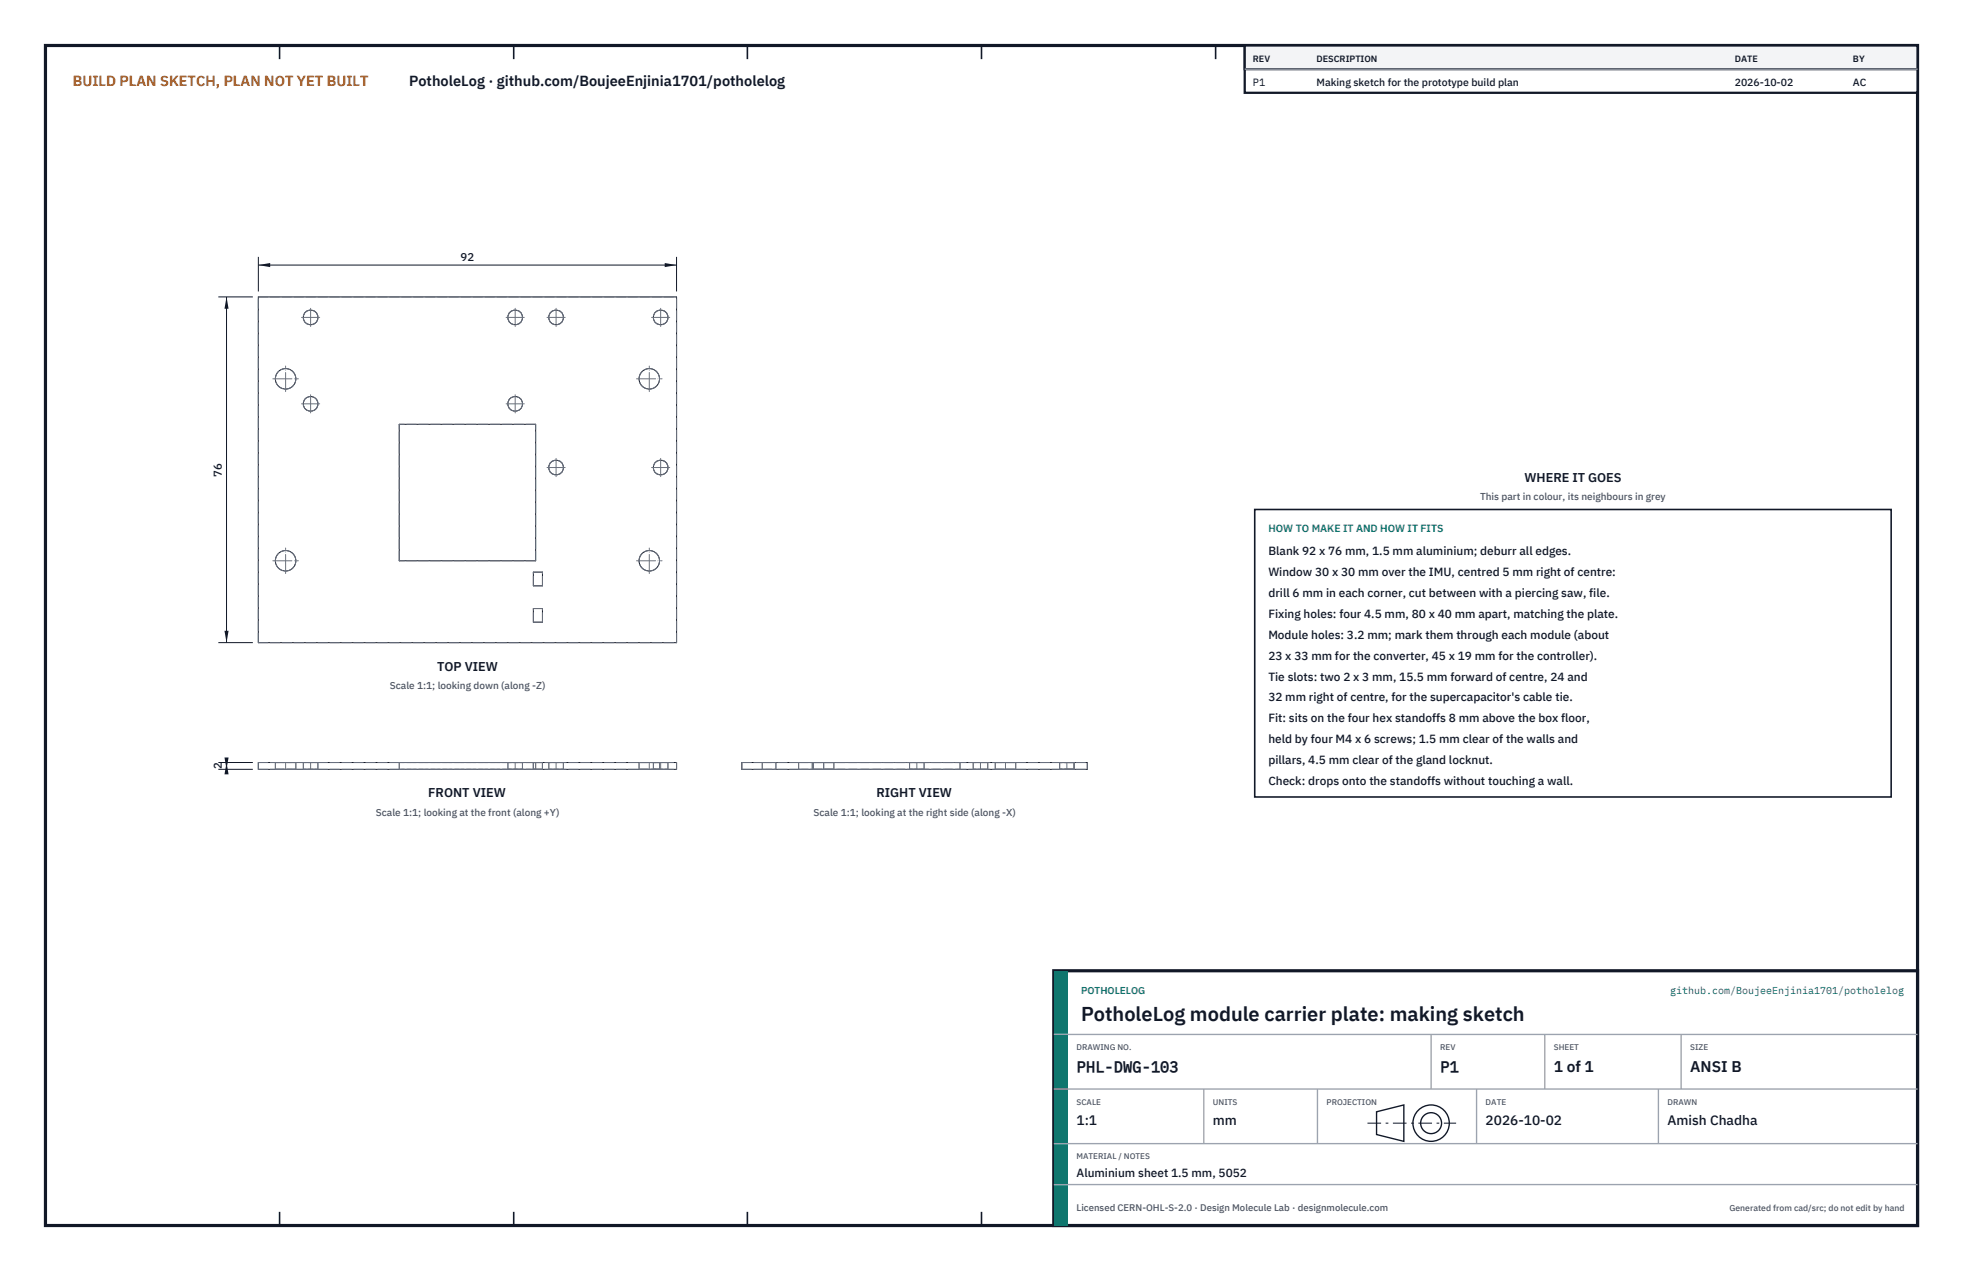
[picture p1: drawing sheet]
<svg xmlns="http://www.w3.org/2000/svg" width="432mm" height="279mm" viewBox="0 0 432 279" stroke-linecap="round" stroke-linejoin="round" font-family="sans-serif">
<defs><g id="words">
<text font-size="4.4" fill="#111827" x="237.8" y="224.4">PotholeLog module carrier plate: making sketch</text>
<g font-size="3.4" fill="#111827">
<text x="236.8" y="235.6">PHL-DWG-103</text>
<text x="316.8" y="235.6">P1</text>
<text x="341.8" y="235.6">1 of 1</text>
<text x="371.8" y="235.6">ANSI B</text>
</g>
<text font-size="3.2" fill="#b45309" x="16" y="19">BUILD PLAN SKETCH, PLAN NOT YET BUILT</text>
<text font-size="3.2" fill="#111827" x="90" y="19">PotholeLog · github.com/BoujeeEnjinia1701/potholelog</text>
<g font-size="3" fill="#111827">
<text x="236.8" y="247.2">1:1</text>
<text x="266.8" y="247.2">mm</text>
<text x="326.8" y="247.2">2026-10-02</text>
<text x="366.8" y="247.2">Amish Chadha</text>
</g>
<g font-size="2.8" fill="#111827">
<text x="335.3" y="106">WHERE IT GOES</text>
<text x="96.1" y="147.5">TOP VIEW</text>
<text x="94.2" y="175.3">FRONT VIEW</text>
<text x="192.8" y="175.3">RIGHT VIEW</text>
</g>
<g font-size="2.6" fill="#111827">
<text x="279" y="122">Blank 92 x 76 mm, 1.5 mm aluminium; deburr all edges.</text>
<text x="279" y="126.6">Window 30 x 30 mm over the IMU, centred 5 mm right of centre:</text>
<text x="279" y="131.2">drill 6 mm in each corner, cut between with a piercing saw, file.</text>
<text x="279" y="135.8">Fixing holes: four 4.5 mm, 80 x 40 mm apart, matching the plate.</text>
<text x="279" y="140.4">Module holes: 3.2 mm; mark them through each module (about</text>
<text x="279" y="145">23 x 33 mm for the converter, 45 x 19 mm for the controller).</text>
<text x="279" y="149.6">Tie slots: two 2 x 3 mm, 15.5 mm forward of centre, 24 and</text>
<text x="279" y="154.2">32 mm right of centre, for the supercapacitor's cable tie.</text>
<text x="279" y="158.8">Fit: sits on the four hex standoffs 8 mm above the box floor,</text>
<text x="279" y="163.4">held by four M4 x 6 screws; 1.5 mm clear of the walls and</text>
<text x="279" y="168">pillars, 4.5 mm clear of the gland locknut.</text>
<text x="279" y="172.6">Check: drops onto the standoffs without touching a wall.</text>
<text x="236.8" y="258.8">Aluminium sheet 1.5 mm, 5052</text>
</g>
<g font-size="2.5" fill="#111827">
<text x="101.3" y="57.3">92</text>
<text x="48.8" y="104.8" transform="rotate(-90 48.8 104.8)">76</text>
<text x="48.8" y="169.1" transform="rotate(-90 48.8 169.1)">2</text>
</g>
<g font-size="2.3" fill="#111827">
<text x="275.6" y="18.8">P1</text>
<text x="289.6" y="18.8">Making sketch for the prototype build plan</text>
<text x="381.6" y="18.8">2026-10-02</text>
<text x="407.6" y="18.8">AC</text>
</g>
<text font-size="2.3" fill="#0f766e" x="279" y="117">HOW TO MAKE IT AND HOW IT FITS</text>
<g font-size="2.2" fill="#4b5563">
<text x="325.6" y="110">This part in colour, its neighbours in grey</text>
<text x="85.7" y="151.5">Scale 1:1; looking down (along -Z)</text>
<text x="82.7" y="179.3">Scale 1:1; looking at the front (along +Y)</text>
<text x="179" y="179.3">Scale 1:1; looking at the right side (along -X)</text>
</g>
<g font-size="2.2" fill="#0f766e">
<text x="237.8" y="218.4">POTHOLELOG</text>
<text x="367.4" y="218.4">github.com/BoujeeEnjinia1701/potholelog</text>
</g>
<text font-size="2.1" fill="#4b5563" x="236.8" y="266.2">Licensed CERN-OHL-S-2.0 · Design Molecule Lab · designmolecule.com</text>
<g font-size="2" fill="#111827">
<text x="275.6" y="13.6">REV</text>
<text x="289.6" y="13.6">DESCRIPTION</text>
<text x="381.6" y="13.6">DATE</text>
<text x="407.6" y="13.6">BY</text>
</g>
<text font-size="1.9" fill="#4b5563" x="380.4" y="266.2">Generated from cad/src; do not edit by hand</text>
<g font-size="1.8" fill="#4b5563">
<text x="236.8" y="230.8">DRAWING NO.</text>
<text x="316.8" y="230.8">REV</text>
<text x="341.8" y="230.8">SHEET</text>
<text x="371.8" y="230.8">SIZE</text>
<text x="236.8" y="242.8">SCALE</text>
<text x="266.8" y="242.8">UNITS</text>
<text x="291.8" y="242.8">PROJECTION</text>
<text x="326.8" y="242.8">DATE</text>
<text x="366.8" y="242.8">DRAWN</text>
<text x="236.8" y="254.8">MATERIAL / NOTES</text>
</g>
</g></defs>
<path d="M10 10h411.8v259.4h-411.8z" fill="none" stroke="#111827" stroke-width=".7" stroke-linecap="butt"/>
<g fill="none" stroke="#111827" stroke-width=".35">
<path d="M61.5 10v3M113 10v3M164.4 10v3M215.9 10v3M267.4 10v3M318.9 10v3M370.3 10v3M61.5 266.4v3M113 266.4v3M164.4 266.4v3M215.9 266.4v3M267.4 266.4v3"/>
<path d="M318.9 266.4v3M370.3 266.4v3"/>
</g>
<g fill="none" stroke="#111727" stroke-width=".22">
<path d="M56.8 65.3h92v76h-92zM87.8 93.3h30v30h-30zM117.3 133.8h2v3h-2zM117.3 125.8h2v3h-2zM56.8 167.6h92v1.5h-92zM163.2 167.6h76v1.5h-76z"/>
<circle cx="68.3" cy="69.8" r="1.61"/>
<circle cx="113.3" cy="69.8" r="1.61"/>
<circle cx="122.3" cy="69.8" r="1.61"/>
<circle cx="145.3" cy="69.8" r="1.61"/>
<circle cx="62.8" cy="83.3" r="2.25"/>
<circle cx="68.3" cy="88.8" r="1.61"/>
<circle cx="113.3" cy="88.8" r="1.61"/>
<circle cx="142.8" cy="83.3" r="2.25"/>
<circle cx="122.3" cy="102.8" r="1.61"/>
<circle cx="145.3" cy="102.8" r="1.61"/>
<circle cx="62.8" cy="123.3" r="2.25"/>
<circle cx="142.8" cy="123.3" r="2.25"/>
</g>
<g fill="none" stroke="#6a7180" stroke-width=".22" stroke-dasharray="2.1 .5">
<path d="M56.8 65.3h92M117.8 93.3h-30M87.8 123.3v-30M117.3 136.8v-3M117.3 128.8v-3M117.8 123.3h-30M117.8 123.3v-30M119.3 136.8h-2M119.3 136.8v-3M119.3 133.8h-2M119.3 128.8h-2M119.3 128.8v-3"/>
<path d="M119.3 125.8h-2M56.8 141.3v-76M56.8 141.3h92M148.8 141.3v-76M56.8 169.1v-1.5M56.8 167.6h92M56.8 169.1h92M60.6 167.6h4.5M60.6 169.1h4.5M60.6 169.1v-1.5M65.1 167.6h-4.5M65.1 169.1h-4.5"/>
<path d="M65.1 169.1v-1.5M66.7 167.6h3.2M66.7 169.1h3.2M66.7 169.1v-1.5M69.9 167.6h-3.2M69.9 169.1h-3.2M69.9 169.1v-1.5M87.8 169.1v-1.5M111.7 167.6h3.2M111.7 169.1h3.2M111.7 169.1v-1.5M114.9 167.6h-3.2"/>
<path d="M114.9 169.1h-3.2M114.9 169.1v-1.5M117.3 169.1v-1.5M117.8 167.6h-30M117.8 169.1h-30M117.8 169.1v-1.5M119.3 167.6h-2M119.3 169.1h-2M119.3 169.1v-1.5M120.7 167.6h3.2M120.7 169.1h3.2M120.7 169.1v-1.5"/>
<path d="M123.9 167.6h-3.2M123.9 169.1h-3.2M123.9 169.1v-1.5M140.6 167.6h4.5M140.6 169.1h4.5M140.6 169.1v-1.5M143.7 167.6h3.2M143.7 169.1h3.2M143.7 169.1v-1.5M145.1 167.6h-4.5M145.1 169.1h-4.5M145.1 169.1v-1.5"/>
<path d="M146.9 167.6h-3.2M146.9 169.1h-3.2M146.9 169.1v-1.5M148.8 169.1v-1.5M163.2 169.1v-1.5M163.2 167.6h76M163.2 169.1h76M167.7 167.6h3M167.7 169.1h3M167.7 169.1v-1.5M170.7 169.1v-1.5M175.7 167.6h3"/>
<path d="M175.7 169.1h3M175.7 169.1v-1.5M178.7 169.1v-1.5M178.9 167.6h2.3M178.9 169.1h2.3M178.9 169.1v-1.5M181.2 167.6h2.2M181.2 167.6h30M181.2 169.1h2.2M181.2 169.1h30M181.2 169.1v-1.5M183.4 167.6h-4.5"/>
<path d="M183.4 169.1h-4.5M183.4 169.1v-1.5M200.1 167.6h1.6M200.1 169.1h1.6M200.1 169.1v-1.5M201.7 167.6h1.6M201.7 169.1h1.6M203.3 167.6h-3.2M203.3 169.1h-3.2M203.3 169.1v-1.5M211.2 169.1v-1.5M214.1 167.6h1.6"/>
<path d="M214.1 169.1h1.6M214.1 169.1v-1.5M215.7 167.6h1.6M215.7 169.1h1.6M217.3 167.6h-3.2M217.3 169.1h-3.2M217.3 169.1v-1.5M218.9 167.6h2.3M218.9 169.1h2.3M218.9 169.1v-1.5M221.2 167.6h2.2M221.2 169.1h2.2"/>
<path d="M223.4 167.6h-4.5M223.4 169.1h-4.5M223.4 169.1v-1.5M233.1 167.6h1.6M233.1 169.1h1.6M233.1 169.1v-1.5M234.7 167.6h1.6M234.7 169.1h1.6M236.3 167.6h-3.2M236.3 169.1h-3.2M236.3 169.1v-1.5M239.2 169.1v-1.5"/>
<circle cx="68.3" cy="69.8" r="1.61"/>
<circle cx="113.3" cy="69.8" r="1.61"/>
<circle cx="122.3" cy="69.8" r="1.61"/>
<circle cx="145.3" cy="69.8" r="1.61"/>
<circle cx="62.8" cy="83.3" r="2.25"/>
<circle cx="68.3" cy="88.8" r="1.61"/>
<circle cx="113.3" cy="88.8" r="1.61"/>
<circle cx="142.8" cy="83.3" r="2.25"/>
<circle cx="122.3" cy="102.8" r="1.61"/>
<circle cx="145.3" cy="102.8" r="1.61"/>
<circle cx="62.8" cy="123.3" r="2.25"/>
<circle cx="142.8" cy="123.3" r="2.25"/>
</g>
<g fill="none" stroke="#6a7180" stroke-width=".22" stroke-dasharray="4.2 .5 0 .5">
<path d="M66.3 69.8h4M68.3 71.8v-4M111.3 69.8h4M113.3 71.8v-4M120.3 69.8h4M122.3 71.8v-4M143.3 69.8h4M145.3 71.8v-4M60 83.3h5.6M62.8 86.1v-5.6M66.3 88.8h4M68.3 90.8v-4"/>
<path d="M111.3 88.8h4M113.3 90.8v-4M140 83.3h5.6M142.8 86.1v-5.6M120.3 102.8h4M122.3 104.8v-4M143.3 102.8h4M145.3 104.8v-4M60 123.3h5.6M62.8 126.1v-5.6M140 123.3h5.6M142.8 126.1v-5.6"/>
<path d="M62.8 169.1v-1.5M68.3 169.1v-1.5M113.3 169.1v-1.5M122.3 169.1v-1.5M142.8 169.1v-1.5M145.3 169.1v-1.5M181.2 169.1v-1.5M201.7 169.1v-1.5M215.7 169.1v-1.5M221.2 169.1v-1.5M234.7 169.1v-1.5"/>
</g>
<path d="M56.8 56.5v7.6M56.8 58.3h92M148.8 56.5v7.6" fill="none" stroke="#111827" stroke-width=".22"/>
<path d="M56.8 58.3l2.6-.5v.9zM146.2 57.8v.9l2.6-.4z" fill="#111827"/>
<path d="M48 65.3h7.6M49.8 65.3v76M48 141.3h7.6" fill="none" stroke="#111827" stroke-width=".22"/>
<path d="M49.8 65.3l-.4 2.6h.9zM49.4 138.7h.9l-.5 2.6z" fill="#111827"/>
<path d="M48 167.6h7.6M48 169.1h7.6M49.8 167.6v1.5" fill="none" stroke="#111827" stroke-width=".22"/>
<path d="M49.8 167.6l-.4 2.6h.9zM49.4 166.5h.9l-.5 2.6z" fill="#111827"/>
<path d="M276 112h140v63.2h-140z" fill="#fff" stroke="#111827" stroke-width=".35"/>
<path d="M273.8 10h148v10.4h-148z" fill="#fff" stroke="#111827" stroke-width=".5"/>
<path d="M273.8 10h148v5.2h-148z" fill="#f3f4f6" stroke="#111827" stroke-width=".5"/>
<path d="M273.8 15.2h148" fill="none" stroke="#9ca3af" stroke-width=".3"/>
<path d="M231.8 213.4h190v56h-190z" fill="#fff" stroke="#111827" stroke-width=".7" stroke-linecap="butt"/>
<path d="M231.8 213.4h3v56h-3z" fill="#0f766e"/>
<path d="M231.8 227.4h190M231.8 239.4h190M264.8 239.4v12M289.8 239.4v12M314.8 227.4v12M324.8 239.4v12M339.8 227.4v12M364.8 239.4v12M369.8 227.4v12M231.8 251.4h190M231.8 260.4h190" fill="none" stroke="#9ca3af" stroke-width=".3"/>
<g fill="none" stroke="#111827" stroke-width=".3">
<path d="M302.8 244.4l6-1.5v8l-6-1.5z"/>
<circle cx="314.8" cy="246.9" r="4"/>
<circle cx="314.8" cy="246.9" r="2.3"/>
</g>
<path d="M300.8 246.9h19.5" fill="none" stroke="#111827" stroke-width=".22" stroke-dasharray="3 1 .6 1" stroke-linecap="butt"/>
<use href="#words"/>
</svg>
